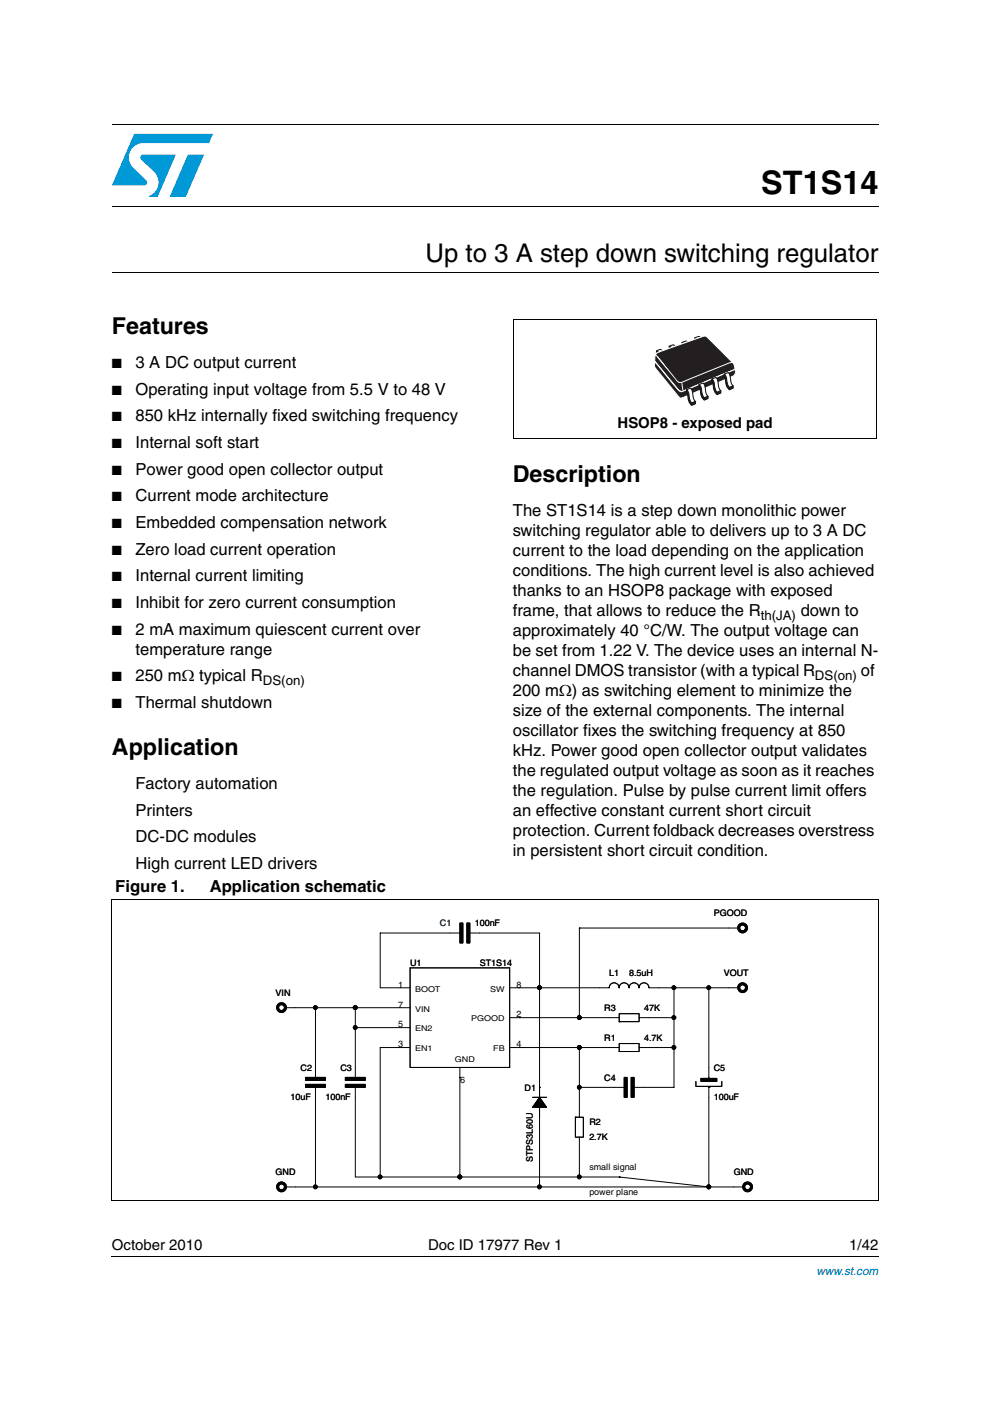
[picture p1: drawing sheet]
<svg xmlns="http://www.w3.org/2000/svg" width="210mm" height="297mm" viewBox="0 0 210 297" stroke-linecap="round" stroke-linejoin="round" font-family="sans-serif">
<defs><g id="words">
<text font-size="6.9" x="161.4" y="41.1">ST1S14</text>
<text font-size="5.5" x="90.2" y="55.6">Up to 3 A step down switching regulator</text>
<g font-size="4.9">
<text x="23.7" y="70.9">Features</text>
<text x="108.7" y="102.3">Description</text>
<text x="23.7" y="160.2">Application</text>
</g>
<g font-size="3.5">
<text x="28.7" y="78.1">3 A DC output current</text>
<text x="28.7" y="83.7">Operating input voltage from 5.5 V to 48 V</text>
<text x="28.7" y="89.4">850 kHz internally fixed switching frequency</text>
<text x="28.7" y="95">Internal soft start</text>
<text x="28.7" y="100.6">Power good open collector output</text>
<text x="28.7" y="106.3">Current mode architecture</text>
<text x="28.7" y="112">Embedded compensation network</text>
<text x="108.7" y="109.5">The ST1S14 is a step down monolithic power</text>
<text x="108.7" y="113.7">switching regulator able to delivers up to 3 A DC</text>
<text x="28.7" y="117.6">Zero load current operation</text>
<text x="108.7" y="117.9">current to the load depending on the application</text>
<text x="28.7" y="123.2">Internal current limiting</text>
<text x="108.7" y="122.2">conditions. The high current level is also achieved</text>
<text x="28.7" y="128.9">Inhibit for zero current consumption</text>
<text x="108.7" y="126.4">thanks to an HSOP8 package with exposed</text>
<text x="108.7" y="130.6">frame, that allows to reduce the R</text>
<text x="169.8" y="130.6">down to</text>
<text x="28.7" y="134.5">2 mA maximum quiescent current over</text>
<text x="108.7" y="134.9">approximately 40 °C/W. The output voltage can</text>
<text x="28.7" y="138.8">temperature range</text>
<text x="108.7" y="139.1">be set from 1.22 V. The device uses an internal N-</text>
<text x="108.7" y="143.3">channel DMOS transistor (with a typical R</text>
<text x="182.5" y="143.3">of</text>
<text x="28.7" y="144.4">250 mΩ typical R</text>
<text x="108.7" y="147.6">200 mΩ) as switching element to minimize the</text>
<text x="28.7" y="150.1">Thermal shutdown</text>
<text x="108.7" y="151.8">size of the external components. The internal</text>
<text x="108.7" y="156">oscillator fixes the switching frequency at 850</text>
<text x="108.7" y="160.3">kHz. Power good open collector output validates</text>
<text x="28.7" y="167.3">Factory automation</text>
<text x="108.7" y="164.5">the regulated output voltage as soon as it reaches</text>
<text x="28.7" y="173">Printers</text>
<text x="108.7" y="168.7">the regulation. Pulse by pulse current limit offers</text>
<text x="108.7" y="173">an effective constant current short circuit</text>
<text x="28.7" y="178.6">DC-DC modules</text>
<text x="108.7" y="177.2">protection. Current foldback decreases overstress</text>
<text x="28.7" y="184.3">High current LED drivers</text>
<text x="108.7" y="181.4">in persistent short circuit condition.</text>
<text x="24.4" y="189.2">Figure 1.</text>
<text x="44.5" y="189.2">Application schematic</text>
</g>
<g font-size="3.2">
<text x="130.9" y="90.8">HSOP8 - exposed pad</text>
<text x="23.7" y="265">October 2010</text>
<text x="90.8" y="265">Doc ID 17977 Rev 1</text>
<text x="180.1" y="265">1/42</text>
</g>
<g font-size="2.8">
<text x="23.7" y="78.1">■</text>
<text x="23.7" y="83.7">■</text>
<text x="23.7" y="89.4">■</text>
<text x="23.7" y="95">■</text>
<text x="23.7" y="100.6">■</text>
<text x="23.7" y="106.3">■</text>
<text x="23.7" y="112">■</text>
<text x="23.7" y="117.6">■</text>
<text x="23.7" y="123.2">■</text>
<text x="23.7" y="128.9">■</text>
<text x="161.3" y="131.5">th(JA)</text>
<text x="23.7" y="134.5">■</text>
<text x="23.7" y="144.4">■</text>
<text x="55.7" y="145.3">DS(on)</text>
<text x="172.8" y="144.2">DS(on)</text>
<text x="23.7" y="150.1">■</text>
</g>
<text font-size="2.5" fill="#00f" x="173.1" y="270.4">www.st.com</text>
<text font-size="1.9" fill="#004040" x="93.3" y="196.4">C1</text>
<g font-size="1.9">
<text x="100.7" y="196.4">100nF</text>
<text x="151.3" y="194.3">PGOOD</text>
<text x="84.4" y="209.4">1</text>
<text x="86.9" y="204.8">U1</text>
<text x="101.7" y="204.8">ST1S14</text>
<text x="109.5" y="209.4">8</text>
<text x="129.2" y="206.9">L1</text>
<text x="133.4" y="206.9">8.5uH</text>
<text x="153.5" y="206.9">VOUT</text>
<text x="58.4" y="211.2">VIN</text>
<text x="84.4" y="213.6">7</text>
<text x="109.5" y="215.7">2</text>
<text x="128.1" y="214.3">R3</text>
<text x="136.6" y="214.3">47K</text>
<text x="84.4" y="217.8">5</text>
<text x="128.1" y="220.7">R1</text>
<text x="136.6" y="220.7">4.7K</text>
<text x="63.7" y="227">C2</text>
<text x="72.2" y="227">C3</text>
<text x="84.4" y="222.1">3</text>
<text x="109.5" y="222.1">4</text>
<text x="151.3" y="227">C5</text>
<text x="61.6" y="233.3">10uF</text>
<text x="69" y="233.3">100nF</text>
<text x="97.5" y="229.5">6</text>
<text x="111.2" y="231.2">D1</text>
<text x="128.1" y="229.1">C4</text>
<text x="151.3" y="233.3">100uF</text>
<text x="125" y="238.6">R2</text>
<text x="125" y="241.8">2.7K</text>
<text x="58.4" y="249.2">GND</text>
<text x="113" y="246.4" transform="rotate(-90 113 246.4)">STPS3L60U</text>
<text x="125" y="248.1">small signal</text>
<text x="155.6" y="249.2">GND</text>
<text x="125" y="253.4">power plane</text>
</g>
<g font-size="1.7">
<text x="88" y="214.5">VIN</text>
<text x="88" y="210.2">BOOT</text>
<text x="103.9" y="210.2">SW</text>
<text x="88" y="218.7">EN2</text>
<text x="99.9" y="216.6">PGOOD</text>
<text x="88" y="222.9">EN1</text>
<text x="96.4" y="225.3">GND</text>
<text x="104.6" y="222.9">FB</text>
</g>
</g></defs>
<g fill="#0099d8">
<path d="M39.8 32.8h3.5l-3.9 8.9h-3.4z"/>
<path d="M28.4 28.4h16.8l-.9 1.9h-13.9a3 3 0 0 0-2.9 2 3 3 0 0 0 .8 3.4l2.7 2.5a.62 .62 0 0 1 .2 .7 .62 .62 0 0 1-.6 .4h-6.9z"/>
<path d="M29.9 33l.5-.2h6.9l-3.9 8.9h-1.8a3.2 3.2 0 0 0 1.2-5.1l-2.9-2.8-.1-.4z"/>
</g>
<path d="M23.7 26.3h162.5M23.7 43.8h162.5M23.7 57.7h162.5M23.7 266.3h162.6" fill="none" stroke="#000" stroke-width=".21"/>
<path d="M23.6 266.3l.1 .1z" fill="#000"/>
<g fill="#fff">
<path d="M136.1 69.8h22.5v17.2h-22.5z"/>
<path d="M138.7 71.1h17.3v14.9h-17.3z"/>
</g>
<path d="M139.2 74.4l.2 .1a2.62 2.62 0 0 1 1.6 1.8l.5 .4v.4l-.7 .4-.1-.1a2.18 2.18 0 0 1-.8-1.8l-.3-.5-.4-.2z" fill-rule="evenodd" fill="#231f20"/>
<path d="M139.2 74.4l.3 .2a2.67 2.67 0 0 1 1.5 1.7 .69 .69 0 0 1 .5 .8l-.8 .3a2.08 2.08 0 0 1-.8-1.7 .83 .83 0 0 0-.7-.8z" fill-rule="evenodd" fill="#231f20" stroke="#111614" stroke-width=".21"/>
<path d="M140.7 77v.4" fill="none" stroke="#111614" stroke-width=".21"/>
<path d="M139.2 74.4a.92 .92 0 0 1 1-.3 .92 .92 0 0 1 .6 .7l.3 1.2 .4 .6-.9 .3a2.12 2.12 0 0 1-.7-1.8l-.3-.6z" fill-rule="evenodd" fill="#231f20"/>
<path d="M139.2 74.4a1.15 1.15 0 0 1 1.3-.1 1.15 1.15 0 0 1 .5 1.2l.1 .6 .4 .5-.8 .3a2.04 2.04 0 0 1-.8-1.6 .94 .94 0 0 0-.7-.9z" fill-rule="evenodd" fill="#fff" stroke="#111614" stroke-width=".21"/>
<path d="M141.9 73.4l.2 .1a2.51 2.51 0 0 1 1.5 1.8l.6 .4 .1 .5-.8 .3a2.65 2.65 0 0 1-.9-2.1l-.7-.4z" fill-rule="evenodd" fill="#231f20"/>
<path d="M141.9 73.4l.3 .2a2.69 2.69 0 0 1 1.5 1.7 .69 .69 0 0 1 .6 .9l-.9 .2a2.08 2.08 0 0 1-.7-1.6 .84 .84 0 0 0-.8-.8z" fill-rule="evenodd" fill="#231f20" stroke="#111614" stroke-width=".21"/>
<path d="M143.4 76v.5" fill="none" stroke="#111614" stroke-width=".21"/>
<path d="M141.9 73.4a.91 .91 0 0 1 1-.3 .91 .91 0 0 1 .6 .7l.4 1.3 .3 .6-.7 .3-.5-1a1.64 1.64 0 0 0-1.1-1.6z" fill-rule="evenodd" fill="#231f20"/>
<path d="M141.9 73.4a1.15 1.15 0 0 1 1.3 0 1.15 1.15 0 0 1 .5 1.1l.2 .6 .3 .6-.7 .3-.5-1a1.49 1.49 0 0 0-1.1-1.6z" fill-rule="evenodd" fill="#fff" stroke="#111614" stroke-width=".21"/>
<path d="M144.6 72.6a3.1 3.1 0 0 1 1.8 1.9l.6 .4v.5l-.8 .3a2.69 2.69 0 0 1-.9-2.1l-.7-.4z" fill-rule="evenodd" fill="#231f20"/>
<path d="M144.6 72.6l.3 .2a2.67 2.67 0 0 1 1.5 1.7 .69 .69 0 0 1 .6 .9l-.9 .2a2.09 2.09 0 0 1-.7-1.6 .84 .84 0 0 0-.8-.8z" fill-rule="evenodd" fill="#231f20" stroke="#111614" stroke-width=".21"/>
<path d="M146.2 75.2v.5" fill="none" stroke="#111614" stroke-width=".21"/>
<path d="M144.7 72.6a.83 .83 0 0 1 1.4 .2l.5 1.5 .3 .6-.7 .3a2.52 2.52 0 0 1-.6-1.9z" fill-rule="evenodd" fill="#231f20"/>
<path d="M144.7 72.6a1.14 1.14 0 0 1 1.2 0 1.14 1.14 0 0 1 .6 1.1l.1 .6 .3 .6-.8 .2a1.82 1.82 0 0 1-.5-1.6l-.1-.4z" fill-rule="evenodd" fill="#fff" stroke="#111614" stroke-width=".21"/>
<path d="M147.3 71.6l.2 .2a2.52 2.52 0 0 1 1.6 1.7l.6 .4v.5l-.8 .3a2.69 2.69 0 0 1-.9-2.1l-.7-.4z" fill-rule="evenodd" fill="#231f20"/>
<path d="M147.3 71.7l.3 .1a2.68 2.68 0 0 1 1.5 1.8 .69 .69 0 0 1 .6 .8l-.8 .3a2.1 2.1 0 0 1-.8-1.7 .84 .84 0 0 0-.8-.8z" fill-rule="evenodd" fill="#231f20" stroke="#111614" stroke-width=".21"/>
<path d="M148.9 74.2v.5" fill="none" stroke="#111614" stroke-width=".21"/>
<path d="M147.4 71.6a.91 .91 0 0 1 .9-.3 .91 .91 0 0 1 .7 .7l.3 1.3 .4 .6-.8 .3a2.49 2.49 0 0 1-.6-1.9z" fill-rule="evenodd" fill="#231f20"/>
<path d="M147.4 71.6a1.15 1.15 0 0 1 1.3 0 1.15 1.15 0 0 1 .5 1.2l.1 .5 .4 .6-.9 .3a2.03 2.03 0 0 1-.5-1.7l-.1-.3z" fill-rule="evenodd" fill="#fff" stroke="#111614" stroke-width=".21"/>
<g fill="#231f20" stroke="#fff" stroke-width=".21">
<path d="M139.3 74.8l10.2-3.6 .4 .2 5.6 5.6-11.2 4.9-.3-.6v.6l-5-5.7-.1-.8z" fill-rule="evenodd"/>
<path d="M139.1 75l.7-.4 9.3-3.3a.87 .87 0 0 1 1.1 .4l5.3 5.3-11.2 4.9-.3-.6v.6l-5-5.7-.1-.8z" fill-rule="evenodd"/>
<path d="M138.9 75.4l.4 .1 3.8 4.6a1.24 1.24 0 0 0 1.7 .9l10.3-4.2a1.19 1.19 0 0 1 .7 1.3 3.2 3.2 0 0 1-2 1l-8.7 3.8a1.16 1.16 0 0 1-1.7-.7l-4.1-5a1.38 1.38 0 0 1-.4-1.8z" fill-rule="evenodd"/>
<path d="M138.8 76.6l4.8 5.9 .8 .5 11.2-4.6 .3 .1a1.27 1.27 0 0 1-1.2 1.6l-10.1 4.3a.64 .64 0 0 1-.8-.4l-4.6-5.6a1.53 1.53 0 0 1-.4-1.8z" fill-rule="evenodd"/>
</g>
<path d="M138.8 76.6l4.8 5.9 .8 .5 11.2-4.6h.3a1.2 1.2 0 0 1-1 1.6l-10 4.2a.73 .73 0 0 1-1.1-.2l-4.7-5.7a1.64 1.64 0 0 1-.3-1.7z" fill-rule="evenodd" fill="#231f20"/>
<path d="M138.8 76.6l4.8 5.9 .8 .5 11.2-4.6h.3a1.2 1.2 0 0 1-1 1.6l-10 4.2a.73 .73 0 0 1-1.1-.2l-4.7-5.7a1.64 1.64 0 0 1-.3-1.7zM144.6 81.3l.2 1.4" fill="none" stroke="#fff" stroke-width=".21"/>
<path d="M145.6 82.7l.3 .2a3.3 3.3 0 0 1 .9 1.8l.6 .5 .1 .4-.8 .3a2.82 2.82 0 0 1-.9-2.3l-.2-.4z" fill-rule="evenodd" fill="#231f20"/>
<path d="M145.6 82.7l.2 .2a3.7 3.7 0 0 1 1.1 1.9 .69 .69 0 0 1 .6 .8l-.9 .3a3.6 3.6 0 0 1-.9-2.5z" fill-rule="evenodd" fill="#231f20" stroke="#111614" stroke-width=".21"/>
<path d="M146.6 85.5v.4" fill="none" stroke="#111614" stroke-width=".21"/>
<path d="M145.6 82.6l.8-.3 .2 .3 .4 1.8 .4 .7-.7 .3-.3-.3-.4-1.9z" fill-rule="evenodd" fill="#231f20"/>
<path d="M145.6 82.6a.79 .79 0 0 1 1-.1l.5 2 .3 .6-.7 .3-.5-1a2.29 2.29 0 0 0-.6-1.8z" fill-rule="evenodd" fill="#fff" stroke="#111614" stroke-width=".21"/>
<path d="M148.2 81.6l.3 .2a2.85 2.85 0 0 1 .9 1.7l.7 .6v.4l-.7 .3a2.8 2.8 0 0 1-1-2.3l-.2-.4z" fill-rule="evenodd" fill="#231f20"/>
<path d="M148.2 81.6l.3 .2a3.7 3.7 0 0 1 1 1.9 .69 .69 0 0 1 .6 .8l-.8 .3a3.5 3.5 0 0 1-.9-2.5z" fill-rule="evenodd" fill="#231f20" stroke="#111614" stroke-width=".21"/>
<path d="M149.3 84.4v.4" fill="none" stroke="#111614" stroke-width=".21"/>
<path d="M148.3 81.5l.8-.3a2.58 2.58 0 0 1 .6 2.1l.4 .7-.8 .3a4.9 4.9 0 0 1-.7-2.4z" fill-rule="evenodd" fill="#231f20"/>
<path d="M148.3 81.5a.8 .8 0 0 1 .9-.1l.5 2 .4 .6-.8 .3-.5-1a2.32 2.32 0 0 0-.5-1.8z" fill-rule="evenodd" fill="#fff" stroke="#111614" stroke-width=".21"/>
<path d="M150.9 80.4l.6 .6 .5 .7a1.45 1.45 0 0 0 .8 1.2v.4l-.8 .3a2.34 2.34 0 0 1-.8-2l-.3-.7z" fill-rule="evenodd" fill="#231f20"/>
<path d="M150.9 80.4l.3 .2a3.7 3.7 0 0 1 1.1 1.9 .69 .69 0 0 1 .5 .8l-.8 .3a3.5 3.5 0 0 1-.9-2.5z" fill-rule="evenodd" fill="#231f20" stroke="#111614" stroke-width=".21"/>
<path d="M152 83.2v.4" fill="none" stroke="#111614" stroke-width=".21"/>
<path d="M151 80.4l.8-.4a2.61 2.61 0 0 1 .6 2.1l.4 .7-.8 .4a4.8 4.8 0 0 1-.7-2.4z" fill-rule="evenodd" fill="#231f20"/>
<path d="M151 80.4a.79 .79 0 0 1 1-.2l.4 2.1 .4 .5-.8 .4-.4-1.1a2.32 2.32 0 0 0-.6-1.7z" fill-rule="evenodd" fill="#fff" stroke="#111614" stroke-width=".21"/>
<path d="M153.5 79.3l.4 .3a3.3 3.3 0 0 1 .9 1.8l.6 .4 .1 .5-.8 .3a2.8 2.8 0 0 1-1-2.3l-.2-.4z" fill-rule="evenodd" fill="#231f20"/>
<path d="M153.6 79.3l.2 .3a3.7 3.7 0 0 1 1.1 1.9 .69 .69 0 0 1 .6 .8l-.9 .3a3.5 3.5 0 0 1-.9-2.5z" fill-rule="evenodd" fill="#231f20" stroke="#111614" stroke-width=".21"/>
<path d="M154.6 82.2v.4" fill="none" stroke="#111614" stroke-width=".21"/>
<path d="M153.6 79.3l.8-.3 .3 .5 .3 1.6 .4 .7-.8 .3a4.9 4.9 0 0 1-.7-2.4z" fill-rule="evenodd" fill="#231f20"/>
<path d="M153.6 79.3a.79 .79 0 0 1 1-.1l.4 2 .4 .6-.8 .3-.4-1a2.32 2.32 0 0 0-.6-1.8z" fill-rule="evenodd" fill="#fff" stroke="#111614" stroke-width=".21"/>
<path d="M139.3 75.6l4.3 5.2" fill="none" stroke="#fff" stroke-width=".21"/>
<path d="M141 77.2l2.8 3.5" fill="none" stroke="#231f20" stroke-width=".21"/>
<path d="M108.8 67.7h77.2M108.8 67.6v25.3M185.9 67.7v25.3M108.7 92.9h77.2M23.6 190.7h162.7M23.7 190.8v63.7M186.2 190.8v63.7M23.6 254.6h162.7" fill="none" stroke="#000" stroke-width=".21"/>
<path d="M24.4 192.2h161.2v62h-161.2z" fill="#fff"/>
<g fill="none" stroke="#000" stroke-width=".21">
<path d="M97.5 195.7h.6v4.2h-.6zM97.5 197.8h-16.9v11.6h6.3M99 195.7h.6v4.2h-.6zM99.6 197.8h14.8v11.6M122.8 196.8h33.8M122.8 196.8h.1M122.8 196.8v19M60.6 213.7h6.3M66.9 213.7v14.7M66.9 213.7h.1M66.9 213.7h20M75.3 217.9h11.6"/>
<path d="M75.3 213.7h.1M75.3 217.9h.1M75.3 213.7v14.7M86.9 205.2h21.2v21.1h-21.2zM108.1 209.4h6.3M108.1 215.8h23.2M110.2 215.8h.1M114.4 209.4h.1M114.4 209.4h14.8a1.04 1.04 0 0 1 1-1 1.04 1.04 0 0 1 1.1 1M114.4 209.4v23.3M122.8 215.8h.1M131.3 214.9h4.2v1.7h-4.2z"/>
<path d="M131.3 216.6h.1M131.3 209.4a1.04 1.04 0 0 1 1-1 1.04 1.04 0 0 1 1.1 1M133.4 209.4a1.04 1.04 0 0 1 1-1 1.04 1.04 0 0 1 1.1 1M135.5 215.8h7.4M135.5 209.4a1.06 1.06 0 0 1 1.1-1 1.06 1.06 0 0 1 1 1h5.3M142.9 209.4h.1M142.9 215.8h.1M142.9 209.4v6.4M142.9 209.4h13.7M142.9 215.8v6.3M150.3 209.4v19.2M150.3 209.4h.1"/>
<path d="M64.8 229.9h4.2v.6h-4.2zM64.8 228.4h4.2v.7h-4.2zM66.9 230.5v21.2M73.2 229.9h4.2v.6h-4.2zM73.2 228.4h4.2v.7h-4.2zM75.3 230.5v19h5.3M86.9 222.1h-6.3v27.4M97.5 228.4h.1M97.5 226.3v23.2M108.1 222.1h23.2M110.2 222.1h.1M112.9 232.7h3"/>
<path d="M114.4 232.7l1.5 2.1h-3zM114.4 234.8v16.9M114.4 230.5h.1M122 236.9h1.7v4.2h-1.7zM122 236.9h.1M122.8 230.5h.1M122.8 230.5v6.4M122.8 222.1h.1M122.8 222.1v8.4M122.8 230.5h9.5M131.3 221.3h4.2v1.6h-4.2zM131.3 222.9h.1"/>
<path d="M132.3 228.4h.7v4.3h-.7zM133.8 228.4h.7v4.3h-.7zM135.5 222.1h7.4M142.9 222.1v8.4h-8.4M147.5 229.3v1h5.5v-1M148.6 228.6h3.4v.7h-3.4zM150.3 230.3v21.4M150.3 230.5h.1M60.6 251.7h6.3M66.9 251.7h.1M66.9 251.7h83.4M80.6 249.5h.1"/>
<path d="M80.6 249.5h42.2M97.5 249.5h.1M114.4 251.7h.1M122.8 241.1v8.4M122.8 249.5h8.5M131.3 249.5h.1M131.3 249.5l19 2.2M150.3 251.7h7.4"/>
<circle cx="66.9" cy="213.6" r=".41"/>
<circle cx="75.3" cy="213.6" r=".41"/>
<circle cx="75.3" cy="217.9" r=".41"/>
<circle cx="114.4" cy="209.4" r=".41"/>
<circle cx="122.8" cy="215.7" r=".41"/>
<circle cx="142.9" cy="209.4" r=".41"/>
<circle cx="142.9" cy="215.7" r=".41"/>
<circle cx="150.3" cy="209.4" r=".41"/>
<circle cx="122.8" cy="222.1" r=".41"/>
<circle cx="122.8" cy="230.5" r=".41"/>
<circle cx="142.9" cy="222.1" r=".41"/>
<circle cx="66.9" cy="251.6" r=".41"/>
<circle cx="80.6" cy="249.5" r=".41"/>
<circle cx="97.5" cy="249.5" r=".41"/>
<circle cx="114.4" cy="251.6" r=".41"/>
<circle cx="122.8" cy="249.5" r=".41"/>
<circle cx="150.3" cy="251.6" r=".41"/>
</g>
<g fill="#000">
<path d="M114.4 232.7l1.5 2.1h-3z"/>
<circle cx="66.9" cy="213.6" r=".41"/>
<circle cx="75.3" cy="213.6" r=".41"/>
<circle cx="75.3" cy="217.9" r=".41"/>
<circle cx="114.4" cy="209.4" r=".41"/>
<circle cx="122.8" cy="215.7" r=".41"/>
<circle cx="142.9" cy="209.4" r=".41"/>
<circle cx="142.9" cy="215.7" r=".41"/>
<circle cx="150.3" cy="209.4" r=".41"/>
<circle cx="122.8" cy="222.1" r=".41"/>
<circle cx="122.8" cy="230.5" r=".41"/>
<circle cx="142.9" cy="222.1" r=".41"/>
<circle cx="66.9" cy="251.6" r=".41"/>
<circle cx="80.6" cy="249.5" r=".41"/>
<circle cx="97.5" cy="249.5" r=".41"/>
<circle cx="114.4" cy="251.6" r=".41"/>
<circle cx="122.8" cy="249.5" r=".41"/>
<circle cx="150.3" cy="251.6" r=".41"/>
</g>
<g fill="none" stroke="#000" stroke-width=".63">
<circle cx="157.4" cy="196.7" r=".83"/>
<circle cx="59.7" cy="213.6" r=".83"/>
<circle cx="157.4" cy="209.4" r=".83"/>
<circle cx="59.7" cy="251.6" r=".83"/>
<circle cx="158.5" cy="251.6" r=".83"/>
</g>
<path d="M97.5 195.7h.6v4.2h-.6zM99 195.7h.6v4.2h-.6zM64.8 229.9h4.2v.6h-4.2zM64.8 228.4h4.2v.7h-4.2zM73.2 229.9h4.2v.6h-4.2zM73.2 228.4h4.2v.7h-4.2zM132.3 228.4h.7v4.3h-.7zM133.8 228.4h.7v4.3h-.7zM148.6 228.6h3.4v.7h-3.4z" fill="#000"/>
<use href="#words"/>
</svg>
